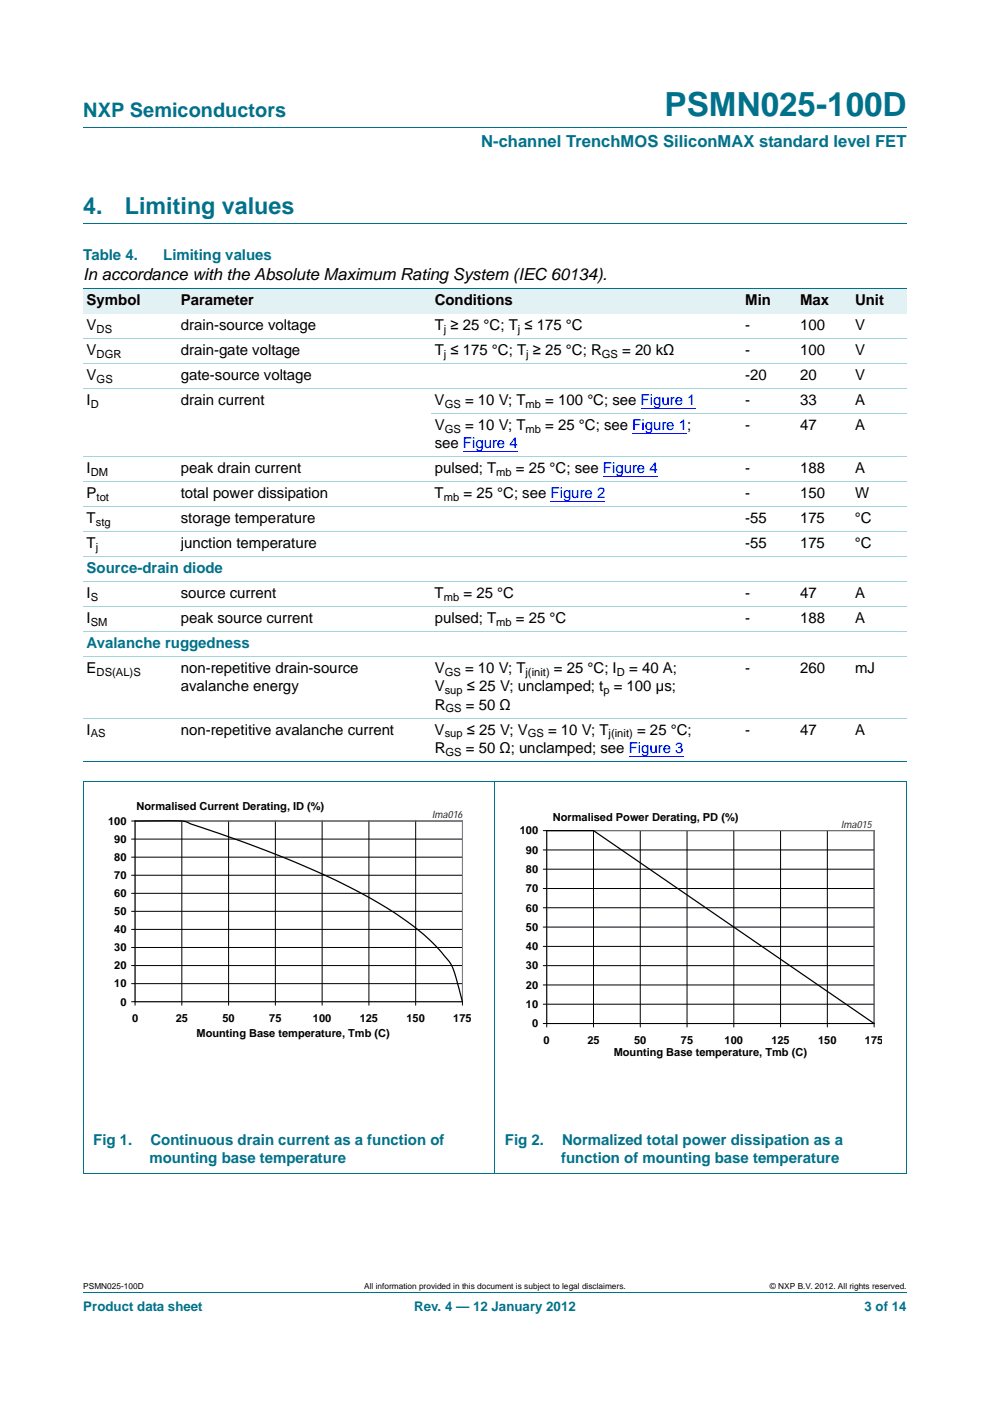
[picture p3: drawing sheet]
<svg xmlns="http://www.w3.org/2000/svg" width="210mm" height="297mm" viewBox="0 0 210 297" stroke-linecap="round" stroke-linejoin="round" font-family="sans-serif">
<defs><g id="words">
<text font-size="7" fill="#00718a" x="141" y="24.6">PSMN025-100D</text>
<g font-size="4.9" fill="#00718a">
<text x="17.7" y="45.4">4.</text>
<text x="26.5" y="45.4">Limiting values</text>
</g>
<text font-size="4.2" fill="#00718a" x="17.7" y="24.9">NXP Semiconductors</text>
<text font-size="3.5" fill="#00718a" x="102.1" y="31.1">N-channel TrenchMOS SiliconMAX standard level FET</text>
<text font-size="3.5" x="17.7" y="59.3">In accordance with the Absolute Maximum Rating System (IEC 60134).</text>
<g font-size="3.2" fill="#00718a">
<text x="17.7" y="55.2">Table 4.</text>
<text x="34.6" y="55.2">Limiting values</text>
<text x="18.4" y="121.5">Source-drain diode</text>
<text x="18.4" y="137.4">Avalanche ruggedness</text>
<text x="19.8" y="242.8">Fig 1.</text>
<text x="31.9" y="242.8">Continuous drain current as a function of</text>
<text x="107.1" y="242.8">Fig 2.</text>
<text x="119.2" y="242.8">Normalized total power dissipation as a</text>
<text x="31.7" y="246.7">mounting base temperature</text>
<text x="119" y="246.7">function of mounting base temperature</text>
</g>
<g font-size="3.2">
<text x="18.4" y="64.7">Symbol</text>
<text x="38.4" y="64.7">Parameter</text>
<text x="92.2" y="64.7">Conditions</text>
<text x="158.1" y="64.7">Min</text>
<text x="169.7" y="64.7">Max</text>
<text x="181.4" y="64.7">Unit</text>
<text x="18.4" y="70">V</text>
<text x="38.4" y="70">drain-source voltage</text>
<text x="92.2" y="70">T ≥ 25 °C; T ≤ 175 °C</text>
<text x="158.1" y="70">-</text>
<text x="169.7" y="70">100</text>
<text x="181.4" y="70">V</text>
<text x="18.4" y="75.3">V</text>
<text x="38.4" y="75.3">drain-gate voltage</text>
<text x="92.2" y="75.3">T ≤ 175 °C; T ≥ 25 °C; R</text>
<text x="132" y="75.3">= 20 kΩ</text>
<text x="158.1" y="75.3">-</text>
<text x="169.7" y="75.3">100</text>
<text x="181.4" y="75.3">V</text>
<text x="18.4" y="80.6">V</text>
<text x="38.4" y="80.6">gate-source voltage</text>
<text x="158.1" y="80.6">-20</text>
<text x="169.7" y="80.6">20</text>
<text x="181.3" y="80.6">V</text>
<text x="18.4" y="85.9">I</text>
<text x="38.4" y="85.9">drain current</text>
<text x="92.2" y="85.9">V</text>
<text x="98.6" y="85.9">= 10 V; T</text>
<text x="115.7" y="85.9">= 100 °C; see Figure 1</text>
<text x="158.1" y="85.9">-</text>
<text x="169.7" y="85.9">33</text>
<text x="181.4" y="85.9">A</text>
<text x="92.2" y="91.2">V</text>
<text x="92.2" y="95.1">see Figure 4</text>
<text x="98.6" y="91.2">= 10 V; T</text>
<text x="115.7" y="91.2">= 25 °C; see Figure 1;</text>
<text x="158.1" y="91.2">-</text>
<text x="169.7" y="91.2">47</text>
<text x="181.4" y="91.2">A</text>
<text x="18.4" y="100.4">I</text>
<text x="38.4" y="100.4">peak drain current</text>
<text x="92.2" y="100.4">pulsed; T</text>
<text x="109.4" y="100.4">= 25 °C; see Figure 4</text>
<text x="158.1" y="100.4">-</text>
<text x="169.7" y="100.4">188</text>
<text x="181.4" y="100.4">A</text>
<text x="18.4" y="105.6">P</text>
<text x="38.4" y="105.6">total power dissipation</text>
<text x="92.2" y="105.6">T</text>
<text x="98.3" y="105.6">= 25 °C; see Figure 2</text>
<text x="158.1" y="105.6">-</text>
<text x="169.7" y="105.6">150</text>
<text x="181.4" y="105.6">W</text>
<text x="18.4" y="110.9">T</text>
<text x="38.4" y="110.9">storage temperature</text>
<text x="158" y="110.9">-55</text>
<text x="169.7" y="110.9">175</text>
<text x="181.3" y="110.9">°C</text>
<text x="18.4" y="116.2">T</text>
<text x="38.4" y="116.2">junction temperature</text>
<text x="158.1" y="116.2">-55</text>
<text x="169.7" y="116.2">175</text>
<text x="181.3" y="116.2">°C</text>
<text x="18.4" y="126.8">I</text>
<text x="38.4" y="126.8">source current</text>
<text x="92.2" y="126.8">T</text>
<text x="98.3" y="126.8">= 25 °C</text>
<text x="158.1" y="126.8">-</text>
<text x="169.7" y="126.8">47</text>
<text x="181.4" y="126.8">A</text>
<text x="18.4" y="132.1">I</text>
<text x="38.4" y="132.1">peak source current</text>
<text x="92.2" y="132.1">pulsed; T</text>
<text x="109.4" y="132.1">= 25 °C</text>
<text x="158.1" y="132.1">-</text>
<text x="169.7" y="132.1">188</text>
<text x="181.4" y="132.1">A</text>
<text x="18.4" y="142.7">E</text>
<text x="38.4" y="142.7">non-repetitive drain-source</text>
<text x="92.2" y="142.7">V</text>
<text x="98.6" y="142.7">= 10 V; T</text>
<text x="117.5" y="142.7">= 25 °C; I</text>
<text x="133.5" y="142.7">= 40 A;</text>
<text x="158.1" y="142.7">-</text>
<text x="169.7" y="142.7">260</text>
<text x="181.4" y="142.7">mJ</text>
<text x="38.4" y="146.6">avalanche energy</text>
<text x="92.2" y="146.6">V</text>
<text x="99" y="146.6">≤ 25 V; unclamped; t = 100 µs;</text>
<text x="18.4" y="155.7">I</text>
<text x="38.4" y="155.7">non-repetitive avalanche current</text>
<text x="92.2" y="155.7">V</text>
<text x="92.2" y="150.5">R</text>
<text x="98.8" y="150.5">= 50 Ω</text>
<text x="99" y="155.7">≤ 25 V; V</text>
<text x="116.2" y="155.7">= 10 V; T</text>
<text x="135.1" y="155.7">= 25 °C;</text>
<text x="158.1" y="155.7">-</text>
<text x="169.7" y="155.7">47</text>
<text x="181.4" y="155.7">A</text>
<text x="92.2" y="159.6">R</text>
<text x="98.8" y="159.6">= 50 Ω; unclamped; see Figure 3</text>
</g>
<g font-size="2.8" fill="#00718a">
<text x="17.7" y="277.9">Product data sheet</text>
<text x="87.8" y="277.9">Rev. 4 — 12 January 2012</text>
<text x="183.4" y="277.9">3 of 14</text>
</g>
<g font-size="2.4">
<text x="20.5" y="70.6">DS</text>
<text x="94.1" y="70.6">j</text>
<text x="109.8" y="70.6">j</text>
<text x="20.5" y="75.9">DGR</text>
<text x="94.1" y="75.9">j</text>
<text x="111.6" y="75.9">j</text>
<text x="127.6" y="75.9">GS</text>
<text x="20.5" y="81.2">GS</text>
<text x="19.3" y="86.5">D</text>
<text x="94.3" y="86.5">GS</text>
<text x="111.5" y="86.5">mb</text>
<text x="94.3" y="91.8">GS</text>
<text x="111.5" y="91.8">mb</text>
<text x="19.3" y="100.9">DM</text>
<text x="105.2" y="100.9">mb</text>
<text x="20.5" y="106.2">tot</text>
<text x="94.1" y="106.2">mb</text>
<text x="20.3" y="111.5">stg</text>
<text x="20.3" y="116.8">j</text>
<text x="19.3" y="127.4">S</text>
<text x="94.1" y="127.4">mb</text>
<text x="19.3" y="132.7">SM</text>
<text x="105.2" y="132.7">mb</text>
<text x="20.5" y="143.3">DS(AL)S</text>
<text x="94.3" y="143.3">GS</text>
<text x="111.5" y="143.3">j(init)</text>
<text x="130.9" y="143.3">D</text>
<text x="94.3" y="147.2">sup</text>
<text x="128" y="147.2">p</text>
<text x="94.5" y="151">GS</text>
<text x="19.3" y="156.3">AS</text>
<text x="94.3" y="156.3">sup</text>
<text x="94.5" y="160.2">GS</text>
<text x="111.9" y="156.3">GS</text>
<text x="129.1" y="156.3">j(init)</text>
</g>
<g font-size="2.3">
<text x="29" y="171.8">Normalised Current Derating, ID (%)</text>
<text x="22.9" y="174.9">100</text>
<text x="24.2" y="178.7">90</text>
<text x="110.2" y="176.9">100</text>
<text x="117.2" y="174.2">Normalised Power Derating, PD (%)</text>
<text x="24.2" y="182.5">80</text>
<text x="111.5" y="185.1">80</text>
<text x="111.5" y="181">90</text>
<text x="24.2" y="190.2">60</text>
<text x="24.2" y="186.4">70</text>
<text x="111.5" y="189.2">70</text>
<text x="24.2" y="197.9">40</text>
<text x="24.2" y="194">50</text>
<text x="111.5" y="197.4">50</text>
<text x="111.5" y="193.3">60</text>
<text x="24.2" y="201.7">30</text>
<text x="111.5" y="201.5">40</text>
<text x="24.2" y="209.4">10</text>
<text x="24.2" y="205.5">20</text>
<text x="111.5" y="209.6">20</text>
<text x="111.5" y="205.5">30</text>
<text x="25.5" y="213.2">0</text>
<text x="111.5" y="213.7">10</text>
<text x="28" y="216.6">0</text>
<text x="37.3" y="216.6">25</text>
<text x="41.7" y="219.9">Mounting Base temperature, Tmb (C)</text>
<text x="47.2" y="216.6">50</text>
<text x="57.1" y="216.6">75</text>
<text x="66.4" y="216.6">100</text>
<text x="76.3" y="216.6">125</text>
<text x="86.2" y="216.6">150</text>
<text x="96.1" y="216.6">175</text>
<text x="112.8" y="217.8">0</text>
<text x="115.3" y="221.2">0</text>
<text x="124.6" y="221.2">25</text>
<text x="134.5" y="221.2">50</text>
<text x="144.4" y="221.2">75</text>
<text x="153.7" y="221.2">100</text>
<text x="163.6" y="221.2">125</text>
<text x="173.5" y="221.2">150</text>
<text x="183.4" y="221.2">175</text>
<text x="130.2" y="223.9">Mounting Base temperature, Tmb (C)</text>
</g>
<g font-size="2.1" fill="#231f20">
<text x="91.7" y="173.5">lma016</text>
<text x="178.4" y="175.5">lma015</text>
</g>
<g font-size="1.8">
<text x="17.7" y="273.3">PSMN025-100D</text>
<text x="77.2" y="273.3">All information provided in this document is subject to legal disclaimers.</text>
<text x="163.3" y="273.3">© NXP B.V. 2012. All rights reserved.</text>
</g>
</g></defs>
<path d="M17.7 27h174.6M17.7 47.4h174.6M17.7 273.9h174.6" fill="none" stroke="#00718a" stroke-width=".21"/>
<g fill="#e2f1f4">
<path d="M17.7 61.2h20v5.3h-20z"/>
<path d="M37.7 61.2h53.8v5.3h-53.8z"/>
<path d="M91.5 61.2h62v5.3h-62z"/>
<path d="M153.5 61.2h15.5v5.3h-15.5z"/>
<path d="M169 61.2h11.7v5.3h-11.7z"/>
<path d="M180.7 61.2h11.6v5.3h-11.6z"/>
</g>
<path d="M98.2 95.8h11.6M134.1 91.9h11.6M135.9 86.6h11.6M116.8 106.4h11.6M127.9 101.1h11.6M133.3 160.3h11.7" fill="none" stroke="#00f" stroke-width=".21"/>
<path d="M17.7 61.2h174.6M17.7 161.4h174.6M105 165.6v83.2M17.6 248.8h174.7M17.7 248.8v-83.1l174.6-.1v83.2" fill="none" stroke="#00718a" stroke-width=".21"/>
<g fill="none" stroke="#a5d5dc" stroke-width=".21">
<path d="M17.7 71.8h174.6M17.7 77.1h174.6M17.7 82.4h174.6M17.7 96.8h174.6M91.5 87.7h100.8M17.7 102.1h174.6M17.7 107.4h174.6M17.7 112.7h174.6M17.7 118h174.6M17.7 123.3h174.6M17.7 128.6h174.6M17.7 133.9h174.6"/>
<path d="M17.7 139.2h174.6M17.7 152.2h174.6"/>
</g>
<g fill="none" stroke="#000" stroke-width=".21">
<path d="M27.9 174.1h70.2v39M28.6 174.1v39M38.6 174.1v39M48.5 174.1v39M58.4 174.1v39M68.3 174.1v39M78.2 174.1v39M88.2 174.1v39M98.1 177.9h-70.2M115.2 176.1h70.2v41.6M116 176.1v41.6M125.9 176.1v41.6"/>
<path d="M135.8 176.1v41.6M145.7 176.1v41.6M155.6 176.1v41.6M165.6 176.1v41.6M175.5 176.1v41.6M98.1 197.1h-70.2M98.1 193.2h-70.2M98.1 189.4h-70.2M98.1 185.6h-70.2M98.1 181.7h-70.2M115.2 196.6h70.2M115.2 192.5h70.2"/>
<path d="M115.2 188.4h70.2M115.2 184.3h70.2M115.2 180.2h70.2M98.1 208.6h-70.2M98.1 204.7h-70.2M98.1 200.9h-70.2M98.1 212.4h-70.2M115.2 204.7h70.2M115.2 212.9h70.2M115.2 208.8h70.2M115.2 200.7h70.2M115.2 217h70.2"/>
</g>
<path d="M28.6 174.1h69.5v38.3h-69.5zM116 176.1h69.4v40.9h-69.4z" fill="none" stroke="#808080" stroke-width=".21"/>
<path d="M28.6 174.1h9.3a4.5 4.5 0 0 1 2.7 .6 212.7 212.7 0 0 1 38.6 16.1 50.6 50.6 0 0 1 15.6 12.5l.3 .3a11.9 11.9 0 0 1 2 5l1 3.8M116 176.1h9.9l59.5 40.9" fill="none" stroke="#000" stroke-width=".26"/>
<use href="#words"/>
</svg>
